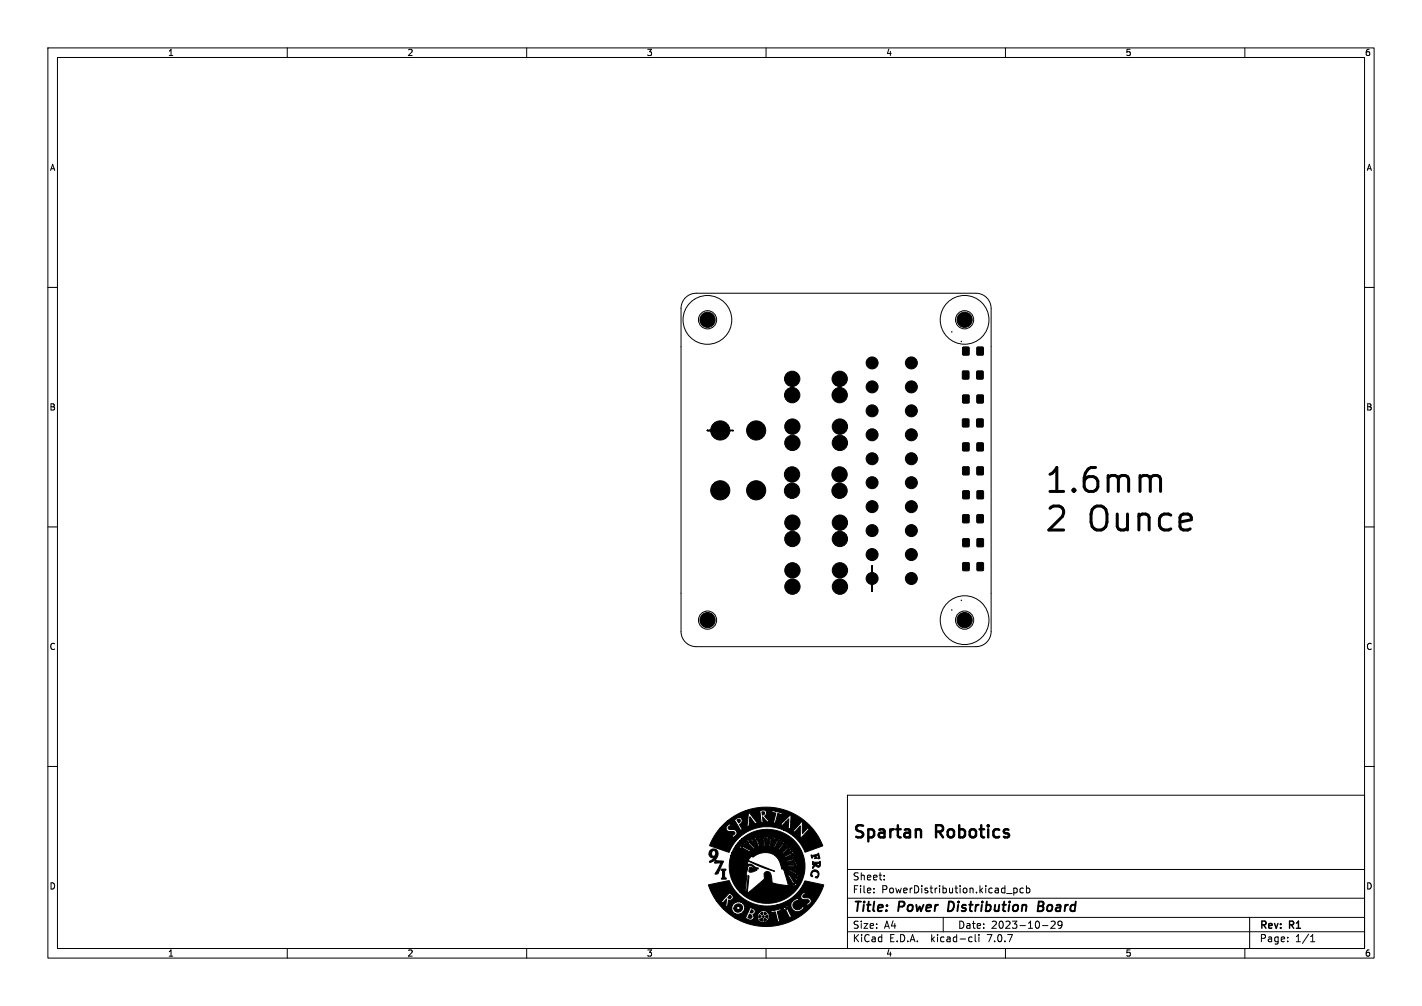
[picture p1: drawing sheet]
<svg xmlns="http://www.w3.org/2000/svg" width="297mm" height="210mm" viewBox="0 0 297 210" stroke-linecap="round" stroke-linejoin="round" font-family="sans-serif">
<defs><g id="words">
<g font-size="7">
<text x="218.8" y="103.2">1.6mm</text>
<text x="218.8" y="111.3">2</text>
<text x="228.3" y="111.3">Ounce</text>
</g>
<g font-size="3.5">
<text x="178" y="175.7">Spartan</text>
<text x="195.6" y="175.7">Robotics</text>
</g>
<g font-size="2.8">
<text x="178" y="190.9">Title:</text>
<text x="187.7" y="190.9">Power</text>
<text x="198.8" y="190.9">Distribution</text>
<text x="218.4" y="190.9">Board</text>
</g>
<g font-size="2.1">
<text x="178" y="184">Sheet:</text>
<text x="178" y="186.7">File:</text>
<text x="184.1" y="186.7">PowerDistribution.kicad_pcb</text>
<text x="178" y="196.9">KiCad</text>
<text x="178" y="194.1">Size:</text>
<text x="184.7" y="194.1">A4</text>
<text x="185.7" y="196.9">E.D.A.</text>
<text x="194.6" y="196.9">kicad-cli</text>
<text x="200" y="194.1">Date:</text>
<text x="206.5" y="196.9">7.0.7</text>
<text x="207" y="194.1">2023-10-29</text>
<text x="263" y="194.3">Rev:</text>
<text x="263" y="196.9">Page:</text>
<text x="269.4" y="194.3">R1</text>
<text x="270.5" y="196.9">1/1</text>
</g>
<g font-size="1.8">
<text x="35" y="11.9">1</text>
<text x="85" y="11.9">2</text>
<text x="135" y="11.9">3</text>
<text x="185" y="11.9">4</text>
<text x="235" y="11.9">5</text>
<text x="285" y="11.9">6</text>
<text x="10.3" y="35.9">A</text>
<text x="285.4" y="35.9">A</text>
<text x="10.3" y="85.9">B</text>
<text x="285.3" y="85.9">B</text>
<text x="10.3" y="135.9">C</text>
<text x="285.3" y="135.9">C</text>
<text x="10.3" y="185.9">D</text>
<text x="285.3" y="185.9">D</text>
<text x="35" y="199.9">1</text>
<text x="85" y="199.9">2</text>
<text x="135" y="199.9">3</text>
<text x="185" y="199.9">4</text>
<text x="235" y="199.9">5</text>
<text x="285" y="199.9">6</text>
</g>
</g></defs>
<g fill="none" stroke="#000" stroke-width=".21">
<path d="M10 10h277v190h-277zM12 12h273v186h-273zM60 10v2M110 10v2M160 10v2M210 10v2M260 10v2M10 60h2M285 60h2M143.2 62.1l.9-.6 1.3-.3h58.4a3.2 3.2 0 0 1 3.2 3.2v67.4a3.2 3.2 0 0 1-3.2 3.2h-58.4a3.2 3.2 0 0 1-3.2-3.2v-67.4l.4-1.4zM147.7 89.9h.1M147.7 89.8h.1"/>
<path d="M147.8 89.9h.1M147.8 89.8h-.1M147.8 89.8h.1M147.8 89.8v.1M147.9 89.9h.1M147.9 89.8h.1M147.9 89.8h-.1M147.9 89.8v.1M148 89.8v.2M148 89.9h.1M148 89.8h.1M148.1 89.8v.1"/>
<path d="M148.1 89.9v.1M148.1 89.9h.1M148.2 89.8v.1M148.2 89.8h.1M148.3 89.9h.1M148.3 90h.1M148.3 89.8v.1M148.3 89.8h.1M148.4 89.8h.1M148.4 89.9v.1M148.4 89.8v.1M148.4 89.9h.1"/>
<path d="M148.5 89.8v.1M148.6 89.9h.1M148.7 89.8h.1M148.8 89.8h.1M148.8 89.8v.1M148.8 89.9h.1M148.9 89.9h.1M148.9 89.8h.1M148.9 89.8v.1M149 89.8h-.1M149 89.8h.1M149 89.8v.1"/>
<path d="M149.1 89.8v.1M149.1 89.9h.1M149.1 89.8h.1M149.3 89.9v-.1l.1 .1M149.3 89.9h.1M149.4 89.9h.1M149.4 89.8v.1M149.4 89.8h.1M149.5 89.9h.1M149.5 89.8v.1M149.5 89.8h.1M149.6 89.9h.1"/>
<path d="M149.6 89.8v.1M149.6 89.8h.1M149.7 89.8h.1M149.7 89.8v.1M149.7 89.9h-.1M149.7 89.9h.1M149.8 89.9h.1M149.8 89.8v.1M149.8 89.8h.1M149.9 89.8v.1M149.9 89.8h.1M150 89.9h.1"/>
<path d="M150 89.8h.1M150.1 89.9h.1M150.1 89.8v.1M150.2 89.9h.1M150.2 89.8h.1M150.2 89.8v.1M150.3 89.9h.1M150.3 89.8v.1M150.3 89.8h.1M150.4 89.9h.1M150.4 89.8h.1M150.4 89.8v.1"/>
<path d="M150.5 89.8v.1M150.5 89.8h.1M150.5 89.9h.1M150.6 89.8h.1M150.6 89.9h-.1M150.6 89.8v.1M150.6 89.9h.1M150.7 89.8v.1M150.7 89.9h-.1M150.7 89.9h.1M150.7 89.8h.1M150.8 89.9h.1"/>
<path d="M150.8 89.8h.1M150.8 89.8v.1M150.9 89.9h.1M150.9 89.8v.1M150.9 90h.1M150.9 89.8h.1M150.9 89.9v.1M151 89.8v.1M151 89.8h.1M151 89.8l.1 .1M151.1 89.9h.1M151.1 89.8h.1"/>
<path d="M151.2 89.9h-.1M151.2 89.9h.1M151.4 89.9v-.1v.1M151.4 89.9h.1M151.5 89.8v.1M151.5 89.9h.1M151.6 89.8v.1M151.6 89.9h.1M151.7 89.8v.1M151.7 89.8h.1M151.8 89.8v.1M151.8 89.8h.1"/>
<path d="M151.8 89.9h.1M151.9 90h.1M151.9 89.9h.1M151.9 89.8l-.1 .1M151.9 89.8h.1M151.9 89.9v.1M151.9 89.8v.1M152 89.8v.1M152 89.8h.1M152 89.9h.1M152.1 89.8v.1M152.1 89.9h.1"/>
<path d="M152.2 89.8h.1M152.2 89.9h.1M152.4 89.8v.1M152.4 89.8h.1M152.4 89.9h.1M152.5 89.8h.1M152.5 89.8v.1M152.5 89.9h-.1M152.5 89.9h.1M152.6 89.8h.1M152.6 89.9h.1M152.6 89.8h-.1"/>
<path d="M152.6 89.8v.1M152.7 89.9h.1M152.7 89.8h.1M152.7 89.8h-.1M152.7 89.8v.1M152.7 89.9h-.1M152.8 89.8v.1M152.8 89.8h.1M152.9 89.9h.1M152.9 89.8h.1M152.9 89.8v.1M153 89.9h.1"/>
<path d="M153 89.8v.1M153 89.9h-.1M153.1 89.9h.1M153.1 89.8h-.1M153.1 89.8h.1M153.1 89.8v.1M10 110h2M182.1 119.7h.1M182.1 119.4h.1M182.1 119.2h.1M182.1 119.1h.1M182.1 118.1h.1"/>
<path d="M182.1 118.2v.1M182.1 118.4h.1M182.1 118.5h.1M182.1 118.6h.1M182.1 118.7v.1M182.1 118.8h.1M182.1 119h.1M182.1 119.3h.1M182.1 119.5h.1M182.1 118.5v.1M182.1 118.3v.1M182.1 118.7h.1"/>
<path d="M182.1 118.3h.1M182.1 118.2h.1M182.1 119.3v.1M182.2 118.7v.1M182.2 118.5v.1M182.2 118.2v.1M182.2 119l-.1 .1M182.2 118.7h-.1M182.2 118.6h.1M182.2 119h.1M182.2 119.8h.1M182.2 119v.1"/>
<path d="M182.2 120h.1M182.2 119.7h.1M182.2 119.6v.1M182.2 119.3h.1M182.2 119.1h.1M182.2 118.7h.1M182.2 118.8h.1M182.2 118.5h.1M182.2 118.3h.1M182.2 118.1h.1M182.2 118.2h.1M182.2 118v.1"/>
<path d="M182.2 118h.1M182.2 118.1v.1M182.2 118.6v.1M182.2 119.8h-.1h.1M182.3 119.3h-.1M285 110h2M182.1 123.4v.1M182.1 122.1h.1M182.1 122.3h.1M182.1 122.5h.1M182.1 123.4h.1M182.1 123h.1"/>
<path d="M182.1 122.8h.1M182.1 122.7h.1M182.1 122.2h.1M182.1 121.5h.1M182.1 121.1h.1M182.1 120.9h.1M182.1 120.4h.1M182.1 123.5h.1M182.1 122.4v.1M182.1 120.7h.1M182.1 122.4h.1M182.1 122.2v.1"/>
<path d="M182.1 120.1h.1M182.1 120.2h.1M182.1 120.3h.1M182.1 120.4v.1M182.1 120.6h.1M182.1 121h.1M182.1 121.2h.1M182.1 121.2v.1M182.1 121.4h.1M182.1 121.5v.1M182.1 121.7h.1M182.1 121.8h.1"/>
<path d="M182.1 122.6v.1M182.1 122.7v.1M182.1 122.8v.1M182.1 123.2h.1M182.1 123.2h.2M182.1 123.1h.1M182.1 121.6h.1M182.1 121.3h.1M182.1 122.9h.1M182.1 120.5v.1M182.1 120v.1M182.1 123.3h.1"/>
<path d="M182.1 120.6v.1M182.1 120.5h.1M182.2 122.1h.1M182.2 122.1h-.1M182.2 121.5v.1M182.2 121.4h.1M182.2 121.2h.1M182.2 121h.1M182.2 120.6h.1M182.2 120.5v.1M182.2 122.3h.1M182.2 120.5h-.1"/>
<path d="M182.2 120.1h-.1M182.2 120.1h.1M182.2 120.4v.1M182.2 121.9h.1M182.2 123.5h.1M182.2 120.6v.1M182.2 123.3h.1M182.2 123.2h.1M182.2 122.4h.1M182.2 120.4h.1M182.2 120.6h-.1M182.2 123.4h.1"/>
<path d="M182.2 122.9h.1M182.2 121.7h.1M182.2 120v.1M182.2 120.7h-.1M182.2 122.7h.1M182.2 121.7v.1M182.2 121.8h.1M182.2 121.5h.1M182.2 121.6h.1M182.2 121.1h.1M182.2 120.9h.1M182.2 120.3h.1"/>
<path d="M182.2 122.2h-.1M182.2 122.4h-.1M182.2 122.6h.1M182.2 122.8l.1 .1M182.2 123.4v.1M182.2 123.3v.1M182.2 123.1h-.1M182.2 123.1h.1M182.2 122.8v.1M182.2 122.6v.1M182.2 121.8l-.1 .1h.1M182.2 120.5h.1"/>
<path d="M182.3 122.9h-.1M182.3 120.3h-.1M10 160h2M285 160h2M177 166h108v32h-108zM60 198v2M110 198v2M160 198v2M177 194.5h108M177 191.5h108M177 187.5h108M177 181.5h108"/>
<path d="M182.5 186.3v.1M182.5 185.5v.1M184.7 183.6v.1M184.7 182.8v.1M197 191.5v3M202.6 195.6l.4 .1M203 196.5l-.4 .1M203.7 195.1v1.3l.2 .2M204.5 195.1v.1M204.5 195.6v1M210 198v2M210.2 186.5h1.2"/>
<path d="M211.7 185.4v1.5M211.7 185.5l.5-.1 .3 .3-.2 .6h-.6M213.7 185.5l-.4-.1-.3 .3 .2 .6h.5M214.4 185.5l.4-.1 .3 .3-.1 .6h-.6M214.4 184.9v1.5M217.7 193.2h1.2M219.5 192.4l.6-.1 .3 .4-.9 1.1h.9M221.8 192.9l-.3 .3h-.3l-.2-.3 .1-.5 .4-.1 .2 .1a.99 .99 0 0 1-.3 1.4h-.3M260 198v2M261 191.5v6.5M269 196.5v.1M269 195.7v.1"/>
<path d="M273.7 196.6h.9M273.7 195.5l.5-.4v1.5"/>
<circle cx="147.7" cy="66.8" r="5.1"/>
<circle cx="147.8" cy="66.8" r="1.9"/>
<circle cx="201.5" cy="66.8" r="5.1"/>
<circle cx="201.5" cy="66.8" r="1.9"/>
<circle cx="147.8" cy="129.5" r="1.9"/>
<circle cx="201.5" cy="129.5" r="5.1"/>
<circle cx="201.5" cy="129.5" r="1.9"/>
</g>
<path d="M198.2 188.2l-.2 2h.4M216.9 189.2h.6M217.5 189.2l.3 .1M217.6 188.2h-.6l-.3 2 1-.1M217.7 189.1l-.2 .1" fill="none" stroke="#000" stroke-width=".4"/>
<path d="M192 173.1l.4 .4v1.3" fill="none" stroke="#000" stroke-width=".51"/>
<g fill="#000" stroke="#000" stroke-width=".21">
<path d="M201.1 77.5h1.2v1.6h-1.2zM201.1 72.5h1.3v1.6h-1.3zM204 77.5h1.3v1.6h-1.3zM204.1 72.5h1.2v1.6h-1.2zM201.1 87.5h1.2v1.6h-1.2zM201.1 82.5h1.3v1.6h-1.3zM201.1 92.5h1.3v1.6h-1.3zM201.1 97.5h1.3v1.6h-1.3zM204 87.5h1.3v1.6h-1.3zM204.1 82.5h1.2v1.6h-1.2zM204.1 92.5h1.2v1.6h-1.2zM204.1 97.5h1.2v1.6h-1.2z"/>
<path d="M201.1 107.5h1.3v1.6h-1.3zM201.1 117.5h1.3v1.6h-1.3zM201.1 112.5h1.3v1.6h-1.3zM201.1 102.5h1.3v1.6h-1.3zM204.1 107.5h1.2v1.6h-1.2zM204.1 117.5h1.3v1.6h-1.3zM204.1 112.5h1.3v1.6h-1.3zM204.1 102.5h1.3v1.6h-1.3zM148.3 177.5a1.01 1.01 0 0 1 1.4 0 1.01 1.01 0 0 1 .1 1.4 1.54 1.54 0 0 1-1.6 1.1v-.2l1-.7a.86 .86 0 0 1-1.1-.8h.5a.47 .47 0 0 0 .6 .4 .47 .47 0 0 0 .3-.7 .48 .48 0 0 0-.6-.4 .48 .48 0 0 0-.3 .7h-.5zM149.5 179.6l1.2 .1a.28 .28 0 0 1 .4 .1 .28 .28 0 0 1-.2 .4l-.7 1.6a.65 .65 0 0 1-.8 .7l1.2-2.4-.9 .1a.29 .29 0 0 1-.5-.1 .29 .29 0 0 1 .2-.4zM153.9 171.2a.37 .37 0 0 1 .7 0 .37 .37 0 0 1-.4 .5zM154.9 176.6l.2 .2-.2-.2 .2 .2-.2-.2h.1l.1 .2-.2 .1z"/>
<path d="M156.2 175.8h.2l-.1 .2-.2-.1h.2l-.2-.1 .2 .1zM158 175.1h.1v.2h-.1l.1-.1v-.1l-.2 .2zM159.1 169.5h.1a.33 .33 0 0 1 .5 .1 .33 .33 0 0 1-.2 .5h-.3zM159.3 174.9l.2 .1-.1-.1 .1 .1-.1-.2h.1l.1 .2h-.2zM151 172.3l.9-.9h1.2a.81 .81 0 0 1 .8 .7l.4 .6a.46 .46 0 0 1 .1 .7l.9-.4-.1-.1-.2 .1-.4-.6h1.3v.1l.8-.2-.2-.1v-.8l.5 .1a.16 .16 0 0 0 0-.3 .16 .16 0 0 0-.3 0l-.2 .2 .1-.9 .7 .9a.39 .39 0 0 1 .2 .7h5.4l.8 .3-.1-.3 .4-.4 .5 .1-.1-.3-.4 .2 .8-.8-.1 1.7-.3 .1 .8 .4-.1-.4 .1-1.7a.69 .69 0 0 0-.2-.9l-2.1 2h-5.4l.6-.2h4h-4h.2v-.2h-.3l-1.3-1.9a.21 .21 0 0 0-.4-.1 .21 .21 0 0 0 0 .3l-.3 2.3-1.4 .1a.22 .22 0 0 1-.1-.3 .22 .22 0 0 1 .2-.2l.3-.3v-.4a.71 .71 0 0 0-.6-.6 .71 .71 0 0 0-.7 .4l-.6 .4h-1.2l2.1-1.4 1.8-.8h2.7v.2h.2l.3 2.1-.3 .2 .9-.1-.2-.1-.2-1 1 1.1 .6-.1-.8-.8a.32 .32 0 0 1-.3-.3 .32 .32 0 0 1 .3-.3l.1-.5 1.9 .1-.3 1.5a.24 .24 0 0 1-.1 .3 .24 .24 0 0 1-.3 0l.1 .2 .7 .2 .1-.2a.27 .27 0 0 1-.2-.2 .27 .27 0 0 1 .1-.3l.4-1.4 .6 .2-.1 .1a.39 .39 0 0 0 .4-.5l-1-.1-1-.4-.2 .5h-1.1a.83 .83 0 0 0-1.3-.4h-3l.4-.1a12.7 12.7 0 0 1 15.7 7.5l-3.8 1.3a8.4 8.4 0 0 0-4.4-4.6h1.8l.7 .5-.1-.2 1.1-1.2-.1 2.5h.2l1.1-1.2a.55 .55 0 0 1 .8-.4l-.6-.7-.2 .2 .2 .2-1 1 .1-2.2a.51 .51 0 0 0-.7-.4l.2 .3-.1 .3-1.3 1.3-.2-.1-.1 .1a6 6 0 0 1-3.1-.4l-2.1-.3a8.7 8.7 0 0 0-8.1 5.3l-4-1.4a12.2 12.2 0 0 1 2.2-3.6h1.2l.4 .6 .8 .1a.44 .44 0 0 1 .7 .4 .44 .44 0 0 1-.7 .3l.2 .3a.17 .17 0 0 0 .1 .2 .17 .17 0 0 0 .2-.1l.1-.1a.86 .86 0 0 0 .5-1l-.5-.4h-.5a.48 .48 0 0 1-.6 0 .48 .48 0 0 1-.1-.6l.5-.2-.3-.5-.6 .5-.2 .5h-1.2zM154.5 175.5l.4-.3h1.8l1.3 1.9 .2-.2 3.6 .1 .9-1.6a.38 .38 0 0 0 .1-.6l-.1 .3h-.2v-.3l-.3 .3v.5l-.6 1.3h-3.4l-1.1-2h.4l.4 .5 .6 1.5h2.8l.8-2-.1-.3a.16 .16 0 0 1 0 .2 .16 .16 0 0 1-.2 0 .16 .16 0 0 1 0-.2l-.7 2.2h-2.4l-.5-1.3 .1-.6-.3-.3h.4l.2 .4 .5 1.8 .2-.1-.4-1.9h.3l.2 .4 .2 1.5 1.2 .1 .3-1.5 .2-.4-.1-.5-.1 .3-.2-.1 .1-.3a.62 .62 0 0 0-.2 .9l-.2 1.5h-.8l-.2-1.6 .2-.5h.2l.1 .3v1.8h.2l.1-2.3a.18 .18 0 0 1-.2 .2 .18 .18 0 0 1-.1-.3l-.1 .3h-.2l-.3-.3 .1 .2-.2 .1-.2-.2v.4h-.3l-.2-.4v.3l-.2-.1h-.5l-.1 .3h-.1l-.1-.3-.2 .3h-.5a.18 .18 0 0 1 0 .3 .18 .18 0 0 1-.2 0 .18 .18 0 0 1-.1-.2v.2h-1.8a7.8 7.8 0 0 1 11.2 .4 7.8 7.8 0 0 1-.8 11.2 8.1 8.1 0 0 1-10.7-.5h1l.3-.3 .4-3.2 .1 .1-.3 3.6 3.2-2.7a.76 .76 0 0 0 .3-1.1 .74 .74 0 0 1 .7-.8 .74 .74 0 0 1 .8 .8l.2 1.4a6.7 6.7 0 0 0 3.3 .8l-.6-2.3h.5l1 1.7 .1 .6 .4 .3v-.3l.2-.1 .1 .3a.55 .55 0 0 0 .1-.6 .55 .55 0 0 0-.5-.3l-1.1-1.7-.8 .1-.1-.5h.6l.4 .2 1.4 1.6h.3a.17 .17 0 0 1-.2-.1 .17 .17 0 0 1 .1-.2 .17 .17 0 0 1 .2 .1l-1.6-1.4-.2-.4h-.3l.2 .1-.1 .2-.8-.1-.2-.5h.9l1.5 .9a.49 .49 0 0 0 .3 .4 .49 .49 0 0 0 .5-.1l-.2-.1v-.1h.3l-.3-.3-.5-.1-1.4-.7-.2 .1h-.9v-.2a.44 .44 0 0 1-.6-.5 3.5 3.5 0 0 0-5.8-2l-.4-.1-.7 .8 5.6 2.3-3.2-1.1-2.4-1.2v1a1.03 1.03 0 0 1 1.5 .4l.7 .2v.2l-.6-.1-.6-.4a.54 .54 0 0 0-.9-.1h-.1l-.4 1.8 .2 .1-.4 3.6h-1a7.6 7.6 0 0 1-2-7.7l4.6 .1a6 6 0 0 1 3-1 3.7 3.7 0 0 1 3.3 3.5l-.1-.6h.4l.1 .4 .1-.1a.35 .35 0 0 0-.1-.4 .35 .35 0 0 0-.5 0l-.1-.2a.3 .3 0 0 1-.1-.4 .3 .3 0 0 1 .4-.1l.1 .3h.1a.37 .37 0 0 0-.2-.5 .37 .37 0 0 0-.4 .2l-.3-.4a.22 .22 0 0 1 0-.3 .22 .22 0 0 1 .4 .1l.1 .1h.1l-.2-.5-.6 .2-.1-.1a.32 .32 0 0 1-.3-.3 .32 .32 0 0 1 .3-.3l.2 .2h.2l-.4-.4-.2 .2a.5 .5 0 0 1-.8-.2 .24 .24 0 0 1 .1-.4 .24 .24 0 0 1 .4 .2h.1a.42 .42 0 0 0-.6-.4 .36 .36 0 0 1-.1 .4 .36 .36 0 0 1-.5 0 .3 .3 0 0 1-.3-.2 .3 .3 0 0 1 0-.3h.5l-.7-.2v.5h-.5a.33 .33 0 0 1-.4 0 .33 .33 0 0 1-.1-.4h.5v-.1h-.3a.25 .25 0 0 0-.4 .1 .25 .25 0 0 0 .1 .4l-1 .2-.1-.3 .5-.2-.3 .1a.25 .25 0 0 0-.3 .1 .25 .25 0 0 0 .1 .3l-.8 .5-.2-.3 .4-.4-.5 .3v.1a.26 .26 0 0 1 .2 .3 .26 .26 0 0 1-.2 .2h-4.6l.3-.6h3.8l.4 .5 .1-.1a.33 .33 0 0 1-.2-.4 .33 .33 0 0 1 .4-.2 .28 .28 0 0 1 .3-.2 .28 .28 0 0 1 .2 .3 .28 .28 0 0 1-.4 .2h.2a.33 .33 0 0 0 .4-.2 .33 .33 0 0 0-.2-.4l.6-.2a.27 .27 0 0 1 .4-.1 .27 .27 0 0 1 0 .4 .27 .27 0 0 1-.3 .1h.3a.3 .3 0 0 0 .3-.2 .3 .3 0 0 0-.1-.4h1.1v.4h-.5h.7v-.4l1 .2a.33 .33 0 0 1-.2 .4 .33 .33 0 0 1-.4-.2l.6 .3 .2-.5 .6 .3a.25 .25 0 0 1 .2 .2 .25 .25 0 0 1-.2 .3l-.4-.1a.42 .42 0 0 0 .4 .3 .42 .42 0 0 0 .4-.4l.6 .7-.4 .2-.3-.3a.36 .36 0 0 0 .3 .4 .36 .36 0 0 0 .4-.2h.1l.4 .7a.45 .45 0 0 1-.7-.2l.1 .2a.41 .41 0 0 0 .7 0l.1 .6a.22 .22 0 0 1-.1 .3 .22 .22 0 0 1-.3-.2l-.1-.1a.37 .37 0 0 0 .2 .4 .37 .37 0 0 0 .4-.1l.1 .4a.29 .29 0 0 1 .1 .4 .29 .29 0 0 1-.5 0l-.1-.4 .1 .5 .8-.1v.1l2 .5 .2-.1-.3-.1 .2-.2-.1-.1-2.2-.1-.1-.5h.3v.2h1.4l.4 .2 .3-.1-.2-.2 .1-.1 .2 .1a.45 .45 0 0 0-.4-.3 .45 .45 0 0 0-.4 .2h-1.7l-.1-.4h.3a.64 .64 0 0 0 .8 0h1.3l-.1-.3h.3l-.3-.1-.5 .1-1.8 .3-.1-.5h.3v.3l1.6-.4a.43 .43 0 0 0 .4 .1 .43 .43 0 0 0 .3-.4 .18 .18 0 0 1-.2 .1 .18 .18 0 0 1-.2-.1l.3-.2-.5-.1-.4 .4-1.3 .3h-.3l-.2-.4h.3l.1 .2 1.9-.6 .2-.2h-.3l.1-.3-2 .9h-.3l-.3-.5h.3l.2 .2 1.2-.6h.6l.3-.3h-.4v-.1l.3-.2a.77 .77 0 0 0-1 .4l-1.2 .6h-.3l-.2-.4 .4 .2 1.8-1.1a.16 .16 0 0 1-.2-.1 .16 .16 0 0 1 .2-.2h-.3l-1.6 1.2h-.3l-.4-.4h.4l.1 .2 1.3-1a.44 .44 0 0 0 .4-.1 .44 .44 0 0 0 .1-.4l-.2 .2-.1-.1 .1-.3-.4 .2-.2 .4-1.1 .9h-.4l-.4-.3 .6 .1 1.5-1.4v-.3l-.2 .2v-.3l-.1 .1-1.4 1.6h-.4l-.5-.3h.5l.2 .1 .8-1 .5-.3 .1-.4-.3 .1-.1-.1 .2-.2a.52 .52 0 0 0-.5 .6l-.9 1.2-1.2-.3 1 .1 1.2-1.7v-.1h-.3v-.2l-.2 .1-.9 1.8h-.8a5.8 5.8 0 0 0-4.6 .9h-3.8l.7-1.4h.7l.3 .4a1.47 1.47 0 0 1 1.3 .5l.6 .3 .4-.2-1.5-.8-.4-.4-.5-.1 .2 .3a.22 .22 0 0 1-.2 .1 .22 .22 0 0 1-.2-.2l-.7 .1 .4-.5h1.1l1.9 1.4 .2-.1-1.7-1.6h-.3l.3 .2-.1 .1h-1.4l.4-.5h1.3l.2 .4 .5 .2 1.1 1.1 .3-.1-1.3-1.3a.52 .52 0 0 0-.1-.6 .52 .52 0 0 0-.6 0 .22 .22 0 0 1 .3 .1 .22 .22 0 0 1-.1 .3zM161 174.9h.1v.2h-.1l.1-.2-.1 .2 .1-.2-.2 .1zM162.3 175.2h.2v.2h-.2l.2-.1-.1-.1-.1 .2zM163.5 176.1l.2-.1 .1 .2-.2 .1 .2-.2-.2 .1 .1-.1zM164.6 176.9h.2l-.1 .2 .1-.2-.2 .1 .1-.1-.1 .1zM165.4 178.1h.2v.2h-.2l.2-.1zM165.9 179.3l.1-.1 .1 .2-.2 .1 .2-.2-.2 .1 .1-.1-.1 .1 .1-.1z"/>
<path d="M169.4 178.5h.6a.96 .96 0 0 0 .9-.4l.3 .8a.22 .22 0 0 1 0 .3 .22 .22 0 0 1-.3 .1v-.2a.31 .31 0 0 0 0-.5 .31 .31 0 0 0-.5 .1l.3 .4-.5 .2-.1-.2a.2 .2 0 0 0 .1-.3 .2 .2 0 0 0-.3 0l-.3 .3zM169.7 179.9l1 .1 .6-.2a.93 .93 0 0 1-.4 1.2h-.1a.55 .55 0 0 0-.6-.2 .55 .55 0 0 0-.4 .5 .77 .77 0 0 1 .6-1h-.4l-.2 .2-.1-.2h.9a.32 .32 0 0 0 .2 .5 .32 .32 0 0 0 .3-.5h-1.4zM150.6 181.5l.7-.1a.19 .19 0 0 1 .3 .2 .19 .19 0 0 1-.2 .2l-.1 .8a.51 .51 0 0 0 .4 .8l-.1 .1h-.7a.2 .2 0 0 1-.2-.1 .2 .2 0 0 1 .2-.2v-.9a.45 .45 0 0 0-.3-.7zM148 184.7l2.7-.6a2.25 2.25 0 0 1 1.6-.2 8.5 8.5 0 0 0 10 5h2.9l.1 .6 .4 .7h.3a1.34 1.34 0 0 0 1.8-.9l-.1-.2-.4 .6a.99 .99 0 0 1-1.6-.4 .99 .99 0 0 1 1-1.3l.2 .1a.43 .43 0 0 0-.3-.6 .43 .43 0 0 0-.5 .3l-.7 .6-.2 .5h-2.9h.1a8.5 8.5 0 0 0 3.3-1.7h1.5l.3 .5 .9 .1a.42 .42 0 0 1 .6 .4 .42 .42 0 0 1-.6 .3l.3 .6 .2-.3a.73 .73 0 0 0 .4-1.1l-.4-.3h-1.1a.42 .42 0 0 1 0-.6 .42 .42 0 0 1 .5-.1l-.4-.5-.5 .5-.2 .5h-1.5l.2-.2a9.5 9.5 0 0 0 2.2-3.1l3.9 .9a12.7 12.7 0 0 1-18.6 6.8h2.1l1.4 .5 .3-.1 .3-.7h.6l.1 .1-.1 .1 .2 .3-.1 .1h.1l.1 .3h.1v.2l.7 .3 .1-.1 .3 .1 .9-.5-.1-.1 .3-.2-.1-.1 .1-.1v-.3l.1-.1h-.1l.1-.1-.2-.1 .1-.3-.2-.2v-.2l-.2 .1 .1-.2-.5-.1-.1-.2h1.2l.2 .7 .7-.4 .4 1.6a.23 .23 0 0 1 .1 .3 .23 .23 0 0 1-.2 .2 .57 .57 0 0 0 .8-.1l.1-.2h-.3l-.3-1.2a.41 .41 0 0 1-.1-.6 .41 .41 0 0 1 .6-.1v.1a.34 .34 0 0 0 .2-.3 .34 .34 0 0 0-.1-.3h.5l.1 .1a.86 .86 0 0 1 .8 .9l.2 .5a.28 .28 0 0 0 .2 .4 .28 .28 0 0 0 .4-.2l-.4-.9a1.16 1.16 0 0 1-.2-1.3h-.1a.22 .22 0 0 0-.3-.2 .22 .22 0 0 0-.1 .4l-.3 .1v-.4l-.3 .6-.6-.1-.1 .1-1.6 .4h-2.3v.1l-.1-.1v.2l-.4 .1-.1 .3h-.1l-.2 .6h-.6l-.3-.4a.69 .69 0 0 0 .5-.8 .69 .69 0 0 0-.7-.5l-.5-.2 .1 .3-.2 .5-.6 1.3-.2-.1-.1 .2h-2.1l-2.2-1.8 1.7 .1 .1 .3-.2 .2 .4 .1v.3l.2-.1 .4 .1v.2l.4-.2 .2 .2 .1-.2 .3-.1 .2 .1a.36 .36 0 0 1 .4-.5v-.2l.3-.3a.28 .28 0 0 1-.2-.2 .28 .28 0 0 1 .2-.3 .28 .28 0 0 1-.3-.2 .28 .28 0 0 1 .2-.3 .31 .31 0 0 1-.4-.1 .31 .31 0 0 1-.1-.4 .28 .28 0 0 1-.4 .1 .28 .28 0 0 1-.1-.3 .34 .34 0 0 1-.4 .2 .34 .34 0 0 1-.3-.2 .3 .3 0 0 1-.2 .3 .3 .3 0 0 1-.3-.1v.2l-.2 .3-.3-.1a.31 .31 0 0 1 .1 .4 .31 .31 0 0 1-.4 .2 .3 .3 0 0 1 .3 .3 .3 .3 0 0 1-.3 .2h-1.4l-1.6-1.8h.9l.6 .6v-.3l.7-.7-.2 1.5 .5 .3-.1-.3 .1-.9a.27 .27 0 0 1 .1-.3 .27 .27 0 0 1 .4 0h.1a.71 .71 0 0 0 .4-.7 .71 .71 0 0 0-.5-.7l-.4-.2v.2l-1.4 1.6-1.2-.1-1.1-1.8zM152.4 186.9l.3 .3v.2a.39 .39 0 0 1-.7 0zM153.5 189a.9 .9 0 0 1 1.4 0 .9 .9 0 0 1-.1 1.3 .9 .9 0 0 1-1.3-.2l-.2-.5h.5l.4 .3 .3-.1v-.4a.37 .37 0 0 0-.4-.2 .37 .37 0 0 0-.3 .4h-.5zM156.5 190.8l.5 .3a.41 .41 0 0 1-.1 .6 .41 .41 0 0 1-.6-.1zM156.6 181.1h.3l1.2 .5-.1 .1a1.83 1.83 0 0 1-1.5 .3l-.1-.1zM156.9 189.9a.37 .37 0 0 1 .4 .5 .37 .37 0 0 1-.6 .2zM158.6 191l.4 .2v.2l-.5 .3zM158.6 191.9l.5-.2 .2 .2a.26 .26 0 0 1-.1 .5 .26 .26 0 0 1-.4-.3zM158.8 190.7l.5-.3v.5h-.1z"/>
<path d="M159.6 190.4l.6 .3-.2 .1a.25 .25 0 0 1-.3 .1 .25 .25 0 0 1-.1-.3zM159.6 191.8l.1-.1 .4 .2a.35 .35 0 0 1-.1 .4 .35 .35 0 0 1-.4 0zM159.9 191.2h.1a.25 .25 0 0 1 .4-.2 .25 .25 0 0 1 0 .4l-.1 .3-.4-.3zM164.2 189.6l.3-.1-.3 .3 .2-.3v.2v-.2l-.2 .3zM165.7 184.5l.1 .2 .1-.2h-.2l.2-.1v.3h-.2zM166 180.7h.2v.2l-.2-.1h.2zM166.3 182.4h.2v.1h-.2l.2-.1zM169.6 181.9a.86 .86 0 0 1 1.3 .1 .86 .86 0 0 1-.4 1.3l-.2-.2a.61 .61 0 0 0 .5-.7 .61 .61 0 0 0-.8-.4 .61 .61 0 0 0-.3 .8v.1a.3 .3 0 0 1-.4 0 .3 .3 0 0 1 0-.4z"/>
<circle cx="147.8" cy="66.8" r="1.59"/>
<circle cx="165.5" cy="79.1" r="1.6"/>
<circle cx="175.4" cy="79.1" r="1.6"/>
<circle cx="182.1" cy="75.8" r="1.25"/>
<circle cx="190.3" cy="75.8" r="1.25"/>
<circle cx="198.8" cy="69.3" r=".05"/>
<circle cx="200.8" cy="71.3" r=".05"/>
<circle cx="201.5" cy="66.8" r="1.59"/>
<circle cx="150.4" cy="89.9" r="2"/>
<circle cx="157.9" cy="89.9" r="2"/>
<circle cx="165.4" cy="99" r="1.6"/>
<circle cx="165.5" cy="82.5" r="1.6"/>
<circle cx="165.5" cy="89.1" r="1.6"/>
<circle cx="165.5" cy="92.5" r="1.6"/>
<circle cx="175.3" cy="99" r="1.6"/>
<circle cx="175.4" cy="82.5" r="1.6"/>
<circle cx="175.4" cy="89.1" r="1.6"/>
<circle cx="175.4" cy="92.5" r="1.6"/>
<circle cx="182.1" cy="80.8" r="1.25"/>
<circle cx="182.1" cy="85.8" r="1.25"/>
<circle cx="182.1" cy="95.8" r="1.25"/>
<circle cx="182.1" cy="90.8" r="1.25"/>
<circle cx="190.3" cy="85.8" r="1.25"/>
<circle cx="190.3" cy="80.8" r="1.25"/>
<circle cx="190.3" cy="95.8" r="1.25"/>
<circle cx="190.3" cy="90.8" r="1.25"/>
<circle cx="150.4" cy="102.4" r="2"/>
<circle cx="157.9" cy="102.4" r="2"/>
<circle cx="165.4" cy="102.4" r="1.6"/>
<circle cx="165.5" cy="109.1" r="1.6"/>
<circle cx="165.5" cy="112.5" r="1.6"/>
<circle cx="165.5" cy="119.1" r="1.6"/>
<circle cx="175.3" cy="102.4" r="1.6"/>
<circle cx="175.4" cy="109.1" r="1.6"/>
<circle cx="175.4" cy="112.5" r="1.6"/>
<circle cx="175.4" cy="119.1" r="1.6"/>
<circle cx="182.1" cy="110.8" r="1.25"/>
<circle cx="182.1" cy="105.8" r="1.25"/>
<circle cx="182.1" cy="100.8" r="1.25"/>
<circle cx="182.1" cy="115.8" r="1.25"/>
<circle cx="190.3" cy="105.8" r="1.25"/>
<circle cx="190.3" cy="110.8" r="1.25"/>
<circle cx="190.3" cy="100.8" r="1.25"/>
<circle cx="190.3" cy="115.8" r="1.25"/>
<circle cx="147.8" cy="129.5" r="1.59"/>
<circle cx="165.5" cy="122.5" r="1.6"/>
<circle cx="175.4" cy="122.5" r="1.6"/>
<circle cx="182.1" cy="120.8" r="1.25"/>
<circle cx="190.3" cy="120.8" r="1.25"/>
<circle cx="198.8" cy="127.3" r=".05"/>
<circle cx="200.8" cy="125.3" r=".05"/>
<circle cx="201.5" cy="129.5" r="1.59"/>
<circle cx="159.4" cy="191.3" r=".2"/>
<circle cx="164.7" cy="182.6" r=".1"/>
<circle cx="164.7" cy="181.6" r=".08"/>
</g>
<path d="M241.7 99.3l.5 .2 .2 .5v2.6" fill="none" stroke="#000" stroke-width=".63"/>
<use href="#words"/>
</svg>
